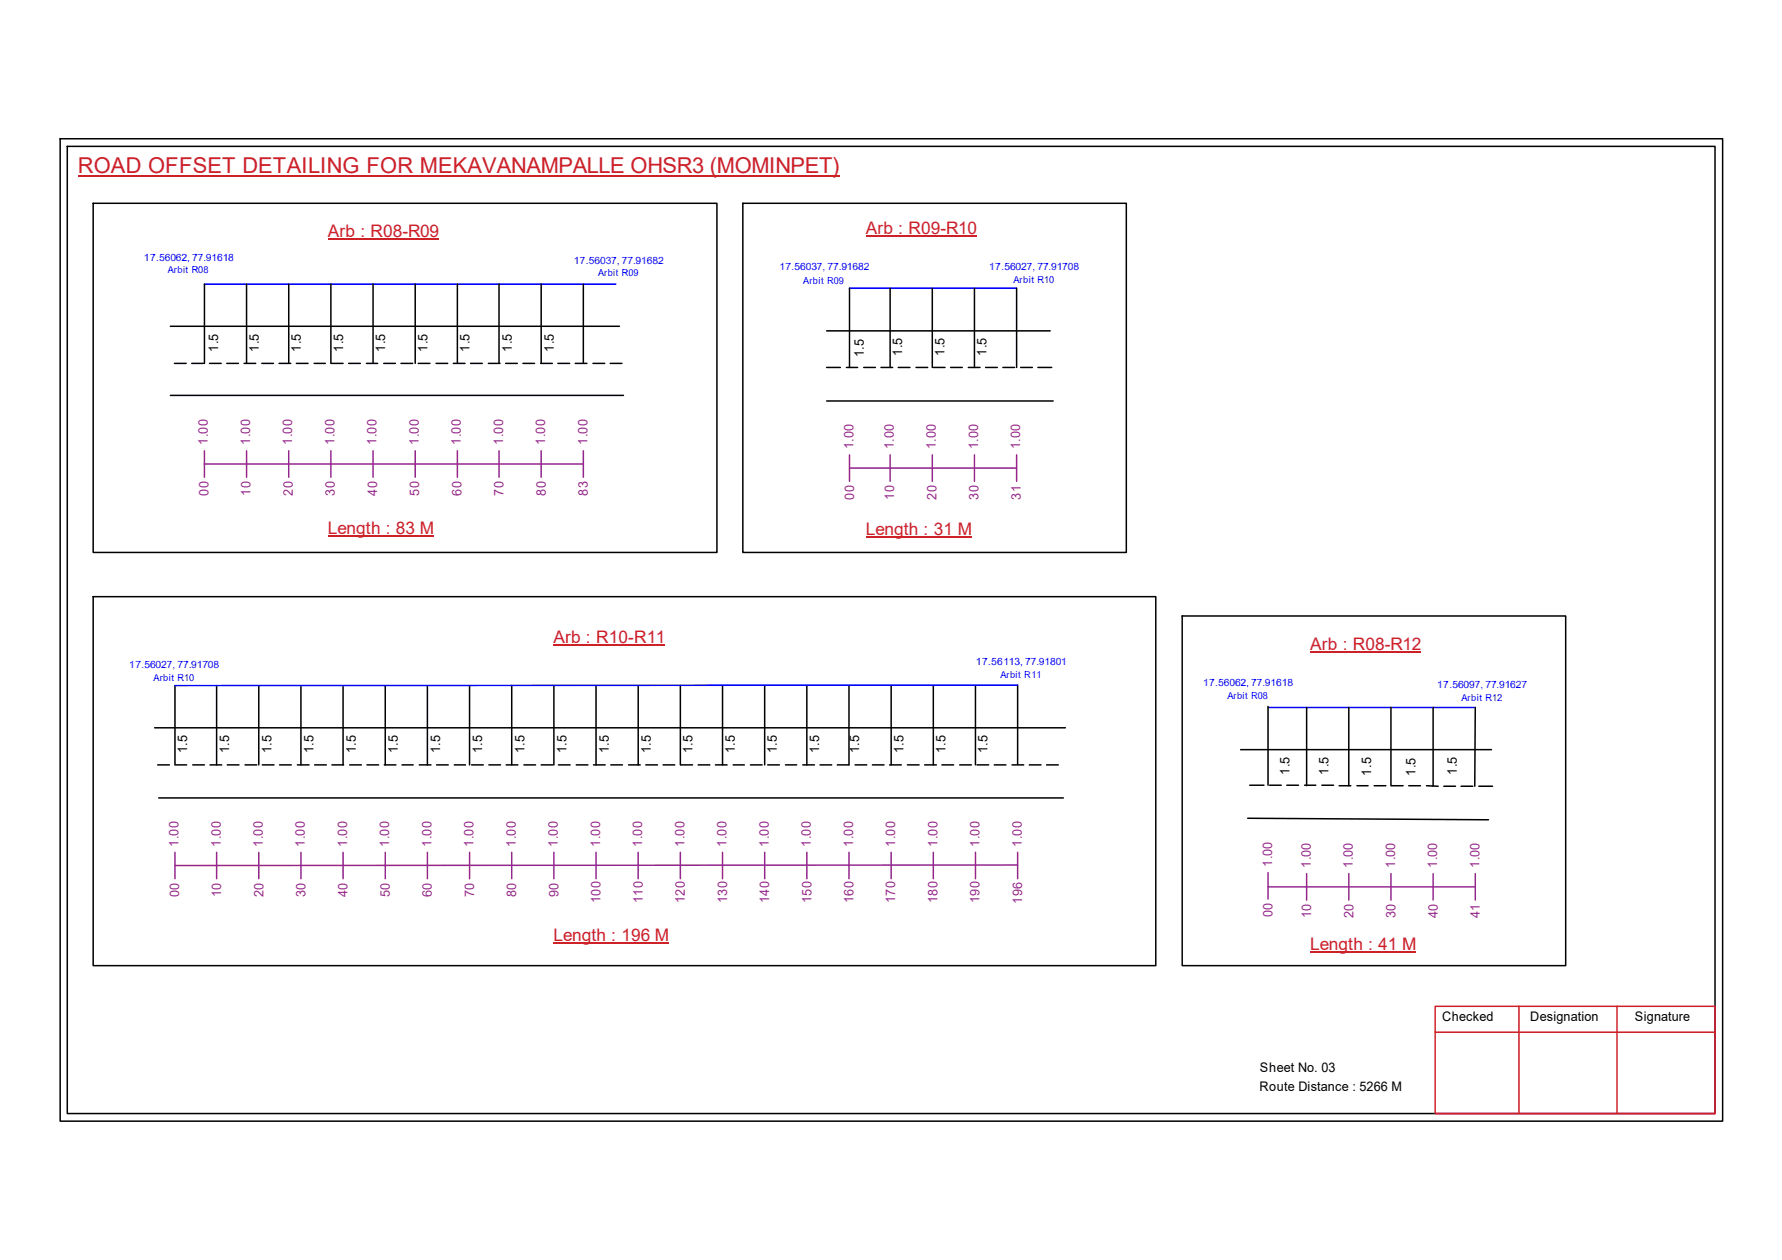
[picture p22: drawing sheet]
<svg xmlns="http://www.w3.org/2000/svg" width="297mm" height="210mm" viewBox="0 0 297 210" stroke-linecap="round" stroke-linejoin="round" font-family="sans-serif">
<defs><g id="words">
<text font-size="3.6" fill="#cd2027" x="13" y="28.9">ROAD OFFSET DETAILING FOR MEKAVANAMPALLE OHSR3 (MOMINPET)</text>
<g font-size="2.9" fill="#cd2027">
<text x="54.6" y="39.5">Arb : R08-R09</text>
<text x="144.3" y="39">Arb : R09-R10</text>
<text x="54.6" y="88.9">Length : 83 M</text>
<text x="144.3" y="89.2">Length : 31 M</text>
<text x="92.2" y="107.2">Arb : R10-R11</text>
<text x="218.4" y="108.2">Arb : R08-R12</text>
<text x="92.2" y="156.7">Length : 196 M</text>
<text x="218.4" y="158.3">Length : 41 M</text>
</g>
<g font-size="2.2">
<text x="36.4" y="58.6" transform="rotate(-90 36.4 58.6)">1.5</text>
<text x="43.1" y="58.6" transform="rotate(-90 43.1 58.6)">1.5</text>
<text x="50.2" y="58.6" transform="rotate(-90 50.2 58.6)">1.5</text>
<text x="57.2" y="58.6" transform="rotate(-90 57.2 58.6)">1.5</text>
<text x="64.2" y="58.6" transform="rotate(-90 64.2 58.6)">1.5</text>
<text x="71.2" y="58.6" transform="rotate(-90 71.2 58.6)">1.5</text>
<text x="78.3" y="58.6" transform="rotate(-90 78.3 58.6)">1.5</text>
<text x="85.3" y="58.6" transform="rotate(-90 85.3 58.6)">1.5</text>
<text x="92.3" y="58.6" transform="rotate(-90 92.3 58.6)">1.5</text>
<text x="144" y="59.5" transform="rotate(-90 144 59.5)">1.5</text>
<text x="150.4" y="59.3" transform="rotate(-90 150.4 59.3)">1.5</text>
<text x="157.4" y="59.3" transform="rotate(-90 157.4 59.3)">1.5</text>
<text x="164.5" y="59.3" transform="rotate(-90 164.5 59.3)">1.5</text>
<text x="31.2" y="125.5" transform="rotate(-90 31.2 125.5)">1.5</text>
<text x="38.2" y="125.5" transform="rotate(-90 38.2 125.5)">1.5</text>
<text x="45.3" y="125.5" transform="rotate(-90 45.3 125.5)">1.5</text>
<text x="52.3" y="125.5" transform="rotate(-90 52.3 125.5)">1.5</text>
<text x="59.3" y="125.5" transform="rotate(-90 59.3 125.5)">1.5</text>
<text x="66.3" y="125.5" transform="rotate(-90 66.3 125.5)">1.5</text>
<text x="73.4" y="125.5" transform="rotate(-90 73.4 125.5)">1.5</text>
<text x="80.4" y="125.5" transform="rotate(-90 80.4 125.5)">1.5</text>
<text x="87.4" y="125.5" transform="rotate(-90 87.4 125.5)">1.5</text>
<text x="94.4" y="125.5" transform="rotate(-90 94.4 125.5)">1.5</text>
<text x="101.5" y="125.5" transform="rotate(-90 101.5 125.5)">1.5</text>
<text x="108.5" y="125.5" transform="rotate(-90 108.5 125.5)">1.5</text>
<text x="115.4" y="125.5" transform="rotate(-90 115.4 125.5)">1.5</text>
<text x="122.5" y="125.5" transform="rotate(-90 122.5 125.5)">1.5</text>
<text x="129.5" y="125.5" transform="rotate(-90 129.5 125.5)">1.5</text>
<text x="136.5" y="125.5" transform="rotate(-90 136.5 125.5)">1.5</text>
<text x="143.2" y="125.5" transform="rotate(-90 143.2 125.5)">1.5</text>
<text x="150.6" y="125.5" transform="rotate(-90 150.6 125.5)">1.5</text>
<text x="157.6" y="125.5" transform="rotate(-90 157.6 125.5)">1.5</text>
<text x="164.6" y="125.5" transform="rotate(-90 164.6 125.5)">1.5</text>
<text x="214.9" y="129.1" transform="rotate(-90 214.9 129.1)">1.5</text>
<text x="221.4" y="129.1" transform="rotate(-90 221.4 129.1)">1.5</text>
<text x="228.6" y="129.2" transform="rotate(-90 228.6 129.2)">1.5</text>
<text x="235.9" y="129.3" transform="rotate(-90 235.9 129.3)">1.5</text>
<text x="242.9" y="129.1" transform="rotate(-90 242.9 129.1)">1.5</text>
<text x="240.4" y="170.1">Checked</text>
<text x="255.1" y="170.1">Designation</text>
<text x="272.5" y="170.1">Signature</text>
<text x="210" y="178.6">Sheet No. 03</text>
<text x="209.9" y="181.7">Route Distance : 5266 M</text>
</g>
<g font-size="2.2" fill="#93278f">
<text x="34.7" y="74.1" transform="rotate(-90 34.7 74.1)">1.00</text>
<text x="41.7" y="74.1" transform="rotate(-90 41.7 74.1)">1.00</text>
<text x="48.7" y="74.1" transform="rotate(-90 48.7 74.1)">1.00</text>
<text x="55.7" y="74.1" transform="rotate(-90 55.7 74.1)">1.00</text>
<text x="62.8" y="74.1" transform="rotate(-90 62.8 74.1)">1.00</text>
<text x="69.8" y="74.1" transform="rotate(-90 69.8 74.1)">1.00</text>
<text x="76.8" y="74.1" transform="rotate(-90 76.8 74.1)">1.00</text>
<text x="83.9" y="74.1" transform="rotate(-90 83.9 74.1)">1.00</text>
<text x="90.9" y="74.1" transform="rotate(-90 90.9 74.1)">1.00</text>
<text x="97.9" y="74.1" transform="rotate(-90 97.9 74.1)">1.00</text>
<text x="142.3" y="74.8" transform="rotate(-90 142.3 74.8)">1.00</text>
<text x="149" y="74.8" transform="rotate(-90 149 74.8)">1.00</text>
<text x="156" y="74.8" transform="rotate(-90 156 74.8)">1.00</text>
<text x="163" y="74.8" transform="rotate(-90 163 74.8)">1.00</text>
<text x="170" y="74.8" transform="rotate(-90 170 74.8)">1.00</text>
<text x="34.8" y="82.6" transform="rotate(-90 34.8 82.6)">00</text>
<text x="41.8" y="82.6" transform="rotate(-90 41.8 82.6)">10</text>
<text x="48.8" y="82.6" transform="rotate(-90 48.8 82.6)">20</text>
<text x="55.8" y="82.6" transform="rotate(-90 55.8 82.6)">30</text>
<text x="62.9" y="82.6" transform="rotate(-90 62.9 82.6)">40</text>
<text x="69.9" y="82.6" transform="rotate(-90 69.9 82.6)">50</text>
<text x="76.9" y="82.6" transform="rotate(-90 76.9 82.6)">60</text>
<text x="83.9" y="82.6" transform="rotate(-90 83.9 82.6)">70</text>
<text x="91" y="82.6" transform="rotate(-90 91 82.6)">80</text>
<text x="98" y="82.6" transform="rotate(-90 98 82.6)">83</text>
<text x="142.4" y="83.2" transform="rotate(-90 142.4 83.2)">00</text>
<text x="149.1" y="83.2" transform="rotate(-90 149.1 83.2)">10</text>
<text x="156.1" y="83.2" transform="rotate(-90 156.1 83.2)">20</text>
<text x="163.1" y="83.2" transform="rotate(-90 163.1 83.2)">30</text>
<text x="170.1" y="83.2" transform="rotate(-90 170.1 83.2)">31</text>
<text x="29.8" y="141.1" transform="rotate(-90 29.8 141.1)">1.00</text>
<text x="36.8" y="141.1" transform="rotate(-90 36.8 141.1)">1.00</text>
<text x="43.8" y="141.1" transform="rotate(-90 43.8 141.1)">1.00</text>
<text x="50.8" y="141.1" transform="rotate(-90 50.8 141.1)">1.00</text>
<text x="57.9" y="141.1" transform="rotate(-90 57.9 141.1)">1.00</text>
<text x="64.9" y="141.1" transform="rotate(-90 64.9 141.1)">1.00</text>
<text x="71.9" y="141.1" transform="rotate(-90 71.9 141.1)">1.00</text>
<text x="78.9" y="141.1" transform="rotate(-90 78.9 141.1)">1.00</text>
<text x="86" y="141.1" transform="rotate(-90 86 141.1)">1.00</text>
<text x="93" y="141.1" transform="rotate(-90 93 141.1)">1.00</text>
<text x="100" y="141.1" transform="rotate(-90 100 141.1)">1.00</text>
<text x="107.1" y="141.1" transform="rotate(-90 107.1 141.1)">1.00</text>
<text x="114.1" y="141.1" transform="rotate(-90 114.1 141.1)">1.00</text>
<text x="121.1" y="141.1" transform="rotate(-90 121.1 141.1)">1.00</text>
<text x="128.1" y="141.1" transform="rotate(-90 128.1 141.1)">1.00</text>
<text x="135.2" y="141.1" transform="rotate(-90 135.2 141.1)">1.00</text>
<text x="142.2" y="141.1" transform="rotate(-90 142.2 141.1)">1.00</text>
<text x="149.2" y="141.1" transform="rotate(-90 149.2 141.1)">1.00</text>
<text x="156.2" y="141.1" transform="rotate(-90 156.2 141.1)">1.00</text>
<text x="163.3" y="141.1" transform="rotate(-90 163.3 141.1)">1.00</text>
<text x="170.3" y="141.1" transform="rotate(-90 170.3 141.1)">1.00</text>
<text x="29.8" y="149.4" transform="rotate(-90 29.8 149.4)">00</text>
<text x="36.9" y="149.4" transform="rotate(-90 36.9 149.4)">10</text>
<text x="43.9" y="149.4" transform="rotate(-90 43.9 149.4)">20</text>
<text x="50.9" y="149.4" transform="rotate(-90 50.9 149.4)">30</text>
<text x="58" y="149.4" transform="rotate(-90 58 149.4)">40</text>
<text x="65" y="149.4" transform="rotate(-90 65 149.4)">50</text>
<text x="72" y="149.4" transform="rotate(-90 72 149.4)">60</text>
<text x="79" y="149.4" transform="rotate(-90 79 149.4)">70</text>
<text x="86.1" y="149.4" transform="rotate(-90 86.1 149.4)">80</text>
<text x="93.1" y="149.4" transform="rotate(-90 93.1 149.4)">90</text>
<text x="212" y="144.4" transform="rotate(-90 212 144.4)">1.00</text>
<text x="218.5" y="144.6" transform="rotate(-90 218.5 144.6)">1.00</text>
<text x="225.5" y="144.6" transform="rotate(-90 225.5 144.6)">1.00</text>
<text x="232.5" y="144.6" transform="rotate(-90 232.5 144.6)">1.00</text>
<text x="239.6" y="144.6" transform="rotate(-90 239.6 144.6)">1.00</text>
<text x="246.6" y="144.6" transform="rotate(-90 246.6 144.6)">1.00</text>
<text x="100.1" y="150.5" transform="rotate(-90 100.1 150.5)">100</text>
<text x="107.1" y="150.5" transform="rotate(-90 107.1 150.5)">110</text>
<text x="114.2" y="150.5" transform="rotate(-90 114.2 150.5)">120</text>
<text x="121.2" y="150.5" transform="rotate(-90 121.2 150.5)">130</text>
<text x="128.2" y="150.5" transform="rotate(-90 128.2 150.5)">140</text>
<text x="135.3" y="150.5" transform="rotate(-90 135.3 150.5)">150</text>
<text x="142.3" y="150.5" transform="rotate(-90 142.3 150.5)">160</text>
<text x="149.2" y="150.5" transform="rotate(-90 149.2 150.5)">170</text>
<text x="156.2" y="150.5" transform="rotate(-90 156.2 150.5)">180</text>
<text x="163.3" y="150.5" transform="rotate(-90 163.3 150.5)">190</text>
<text x="170.4" y="150.5" transform="rotate(-90 170.4 150.5)">196</text>
<text x="212.1" y="152.8" transform="rotate(-90 212.1 152.8)">00</text>
<text x="218.6" y="153" transform="rotate(-90 218.6 153)">10</text>
<text x="225.6" y="153" transform="rotate(-90 225.6 153)">20</text>
<text x="232.6" y="153" transform="rotate(-90 232.6 153)">30</text>
<text x="239.6" y="153" transform="rotate(-90 239.6 153)">40</text>
<text x="246.7" y="153" transform="rotate(-90 246.7 153)">41</text>
</g>
<g font-size="1.7" fill="#00f">
<text x="24" y="43.4">17.56062, 77.91618</text>
<text x="95.6" y="43.9">17.56037, 77.91682</text>
<text x="129.9" y="45">17.56037, 77.91682</text>
<text x="164.9" y="45">17.56027, 77.91708</text>
<text x="21.5" y="111.3">17.56027, 77.91708</text>
<text x="162.7" y="110.8">17.56113, 77.91801</text>
<text x="200.5" y="114.3">17.56062, 77.91618</text>
<text x="239.6" y="114.6">17.56097, 77.91627</text>
</g>
<g font-size="1.6" fill="#00f">
<text x="28" y="45.6">Arbit R08</text>
<text x="99.7" y="46.1">Arbit R09</text>
<text x="133.9" y="47.2">Arbit R09</text>
<text x="168.9" y="47.1">Arbit R10</text>
<text x="25.6" y="113.5">Arbit R10</text>
<text x="166.7" y="112.9">Arbit R11</text>
<text x="204.6" y="116.5">Arbit R08</text>
<text x="243.6" y="116.8">Arbit R12</text>
</g>
</g></defs>
<g fill="none" stroke="#000" stroke-width=".25">
<path d="M10 23.1h277.1v163.7h-277.1zM11.2 24.4h274.7v161.1h-274.7zM15.5 33.9h104v58.1h-104zM123.8 33.9h63.9v58.1h-63.9zM28.4 54.4h74.8M34.1 47.3v13.2M41.1 47.3v13.2M48.1 47.3v13.2M55.2 47.3v13.2M62.2 47.3v13.2M69.2 47.3v13.2M76.2 47.3v13.2"/>
<path d="M83.2 47.3v13.2M90.2 47.3v13.2M97.2 47.3v13.2M137.8 55.1h37.2M141.6 48v13.2M148.4 48v13.2M155.4 48v13.2M162.4 48v13.2M169.5 48v13.2M28.4 65.9h75.5M29.1 60.5h1.9M32 60.5h1.9"/>
<path d="M34.9 60.5h2M37.8 60.5h1.9M40.7 60.5h1.9M43.6 60.5h2M46.5 60.5h2M49.4 60.5h1.9M52.4 60.5h1.8M55.2 60.5h2M58.1 60.5h2M61.1 60.5h1.8M64 60.5h1.9M66.8 60.5h2"/>
<path d="M69.7 60.5h2M72.7 60.5h1.9M75.6 60.5h1.9M78.4 60.5h2M81.4 60.5h2M84.3 60.5h1.9M87.2 60.5h1.9M90.1 60.5h2M93 60.5h2M95.9 60.5h1.9M98.8 60.5h2M101.7 60.5h2"/>
<path d="M137.8 66.8h37.8M137.8 61.2h2.3M141.1 61.2h1.9M144 61.2h1.9M146.9 61.2h1.9M149.7 61.2h2M152.7 61.2h1.9M155.6 61.2h1.9M158.5 61.2h1.9M161.4 61.2h2M164.3 61.2h1.9M167.2 61.2h1.9"/>
<path d="M170.1 61.2h2M173 61.2h2.3M15.5 99.4h177.2v61.5h-177.2zM29.2 114.2v13.2M36.1 114.2v13.2M43.1 114.2v13.2M50.2 114.2v13.2M57.2 114.2v13.2M64.2 114.2v13.2M71.2 114.2v13.2M78.3 114.2v13.2M85.3 114.2v13.2"/>
<path d="M92.3 114.2v13.2M99.4 114.2v13.2M106.4 114.2v13.2M113.4 114.2v13.2M120.4 114.2v13.2M127.5 114.2v13.2M134.5 114.2v13.2M141.5 114.2v13.2h-1.9M148.5 114.2v13.2M155.6 114.2v13.2M162.6 114.2v13.2M169.6 114.1v13.2"/>
<path d="M197.1 102.6h63.9v58.3h-63.9zM211.4 117.7v13.1M217.8 117.9v13M224.8 117.9v13M231.9 117.9v13M238.9 117.9v13.1M245.9 117.9l-.1 13.1M25.8 121.2h151.8M26.3 127.4h1.9M26.5 132.9h150.7M29.2 127.4h1.9M32.1 127.4h2"/>
<path d="M35 127.4h2M37.9 127.4h1.9M40.8 127.4h2M43.7 127.4h2M46.6 127.4h2M49.6 127.4h1.9M52.4 127.4h2M55.3 127.4h2M58.3 127.4h1.9M61.2 127.4h1.9M64 127.4h2M67 127.4h1.9"/>
<path d="M69.9 127.4h1.9M72.8 127.4h1.9M75.7 127.4h1.9M78.6 127.4h2M81.5 127.4h1.9M84.4 127.4h1.9M87.3 127.4h2M90.2 127.4h2M93.1 127.4h1.9M96.1 127.4h1.9M98.9 127.4h2M101.8 127.4h2"/>
<path d="M104.8 127.4h1.9M107.7 127.4h1.9M110.5 127.4h2M113.5 127.4h1.9M116.4 127.4h1.9M119.2 127.4h2M122.2 127.4h1.9M125.1 127.4h1.9M128 127.4h1.9M130.9 127.4h1.9M133.8 127.4h2M136.7 127.4h1.9"/>
<path d="M142.5 127.4h2M145.4 127.4h2M148.3 127.4h1.9M151.3 127.4h1.9M154.1 127.4h2M157 127.4h2M160 127.4h1.9M162.9 127.4h1.9M165.7 127.4h2M168.7 127.4h1.9M171.6 127.4h1.9M174.5 127.4h1.9"/>
<path d="M206.8 124.9h41.8M208 136.3l40.1 .3M208.3 130.8h2.4M211.6 130.8h2M214.5 130.8h1.9M217.5 130.8h1.8M220.3 130.8h2M223.2 130.9h2M226.2 130.9h1.8M229.1 130.9h1.9M231.9 130.9h2M234.8 130.9h2"/>
<path d="M237.8 130.9l1.9 .1M240.7 131h1.9M243.5 131h2M246.5 131h2.3"/>
</g>
<path d="M239.2 167.6h46.7v17.9h-46.7zM239.2 172h46.7M253.2 167.6v17.9M269.5 167.6v17.9" fill="none" stroke="#cc1f26" stroke-width=".25"/>
<path d="M13 29.3h126.9" fill="none" stroke="#cd2027" stroke-width=".25"/>
<path d="M34.1 47.3h68.6M141.6 48h27.9M169.6 114.1l-140.4 .1M211.4 117.9h34.5" fill="none" stroke="#00f" stroke-width=".25"/>
<g fill="none" stroke="#93278f" stroke-width=".25">
<path d="M34.1 77.3h63.1M34.1 75.1v4.4M41.1 75.1v4.4M48.1 75.1v4.4M55.2 75.1v4.4M62.2 75.1v4.4M69.2 75.1v4.4M76.2 75.1v4.4M83.2 75.1v4.4M90.2 75.1v4.4M97.2 75.1v4.4M141.6 78h27.9"/>
<path d="M141.6 75.8v4.4M148.4 75.8v4.4M155.4 75.8v4.4M162.4 75.8v4.4M169.5 75.8v4.4M29.2 142v4.4M36.1 142v4.4M43.1 142v4.4M50.2 142v4.4M57.2 142v4.4M64.2 142v4.4M71.2 142v4.4"/>
<path d="M78.3 142v4.4M85.3 142v4.4M92.3 142v4.4M99.4 142v4.4M106.4 142v4.4M113.4 142v4.4M120.4 142v4.4M127.5 142v4.4M134.5 142v4.4M141.5 142v4.4M148.5 142v4.4M155.6 142v4.4"/>
<path d="M162.6 142v4.4M169.6 144.1l-140.4 .1M169.6 142v4.4M211.4 147.7h34.5M211.4 145.4v4.4M217.8 145.5v4.4M224.8 145.5v4.4M231.9 145.5v4.4M238.9 145.5v4.4M245.9 145.5v4.4"/>
</g>
<path d="M54.6 39.9h18.5M144.3 39.4h18.5M54.6 89.2h17.7M144.3 89.5h17.6M92.2 107.5h18.7M218.4 108.5h18.5M92.2 157.1h19.3M218.4 158.7h17.6" fill="none" stroke="#cd2027" stroke-width=".17"/>
<use href="#words"/>
</svg>
